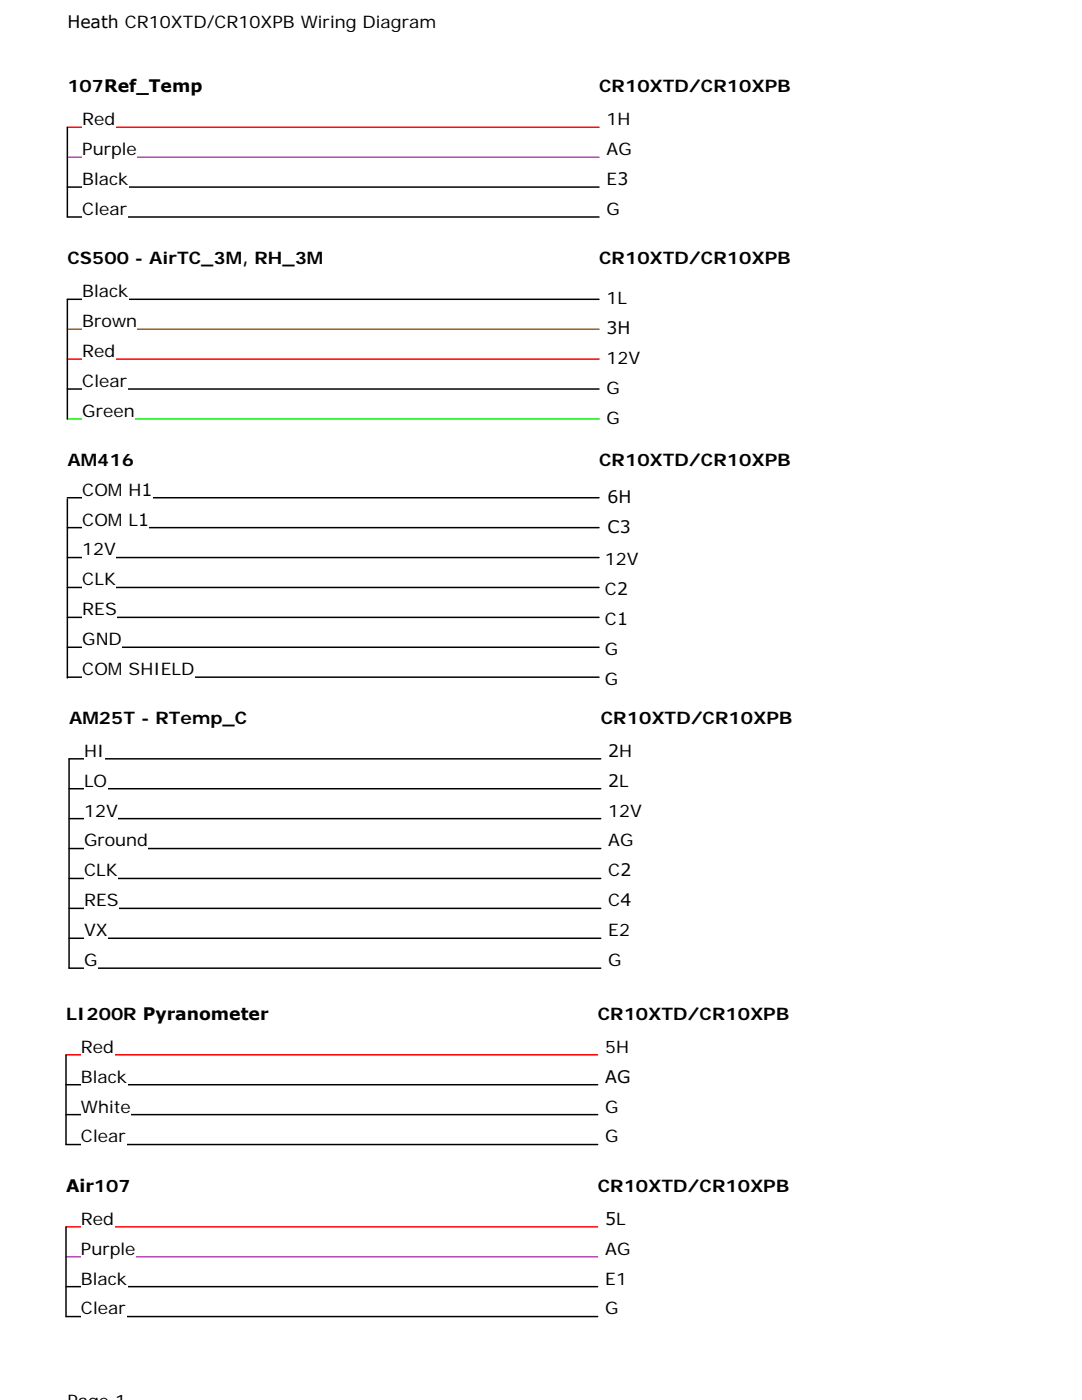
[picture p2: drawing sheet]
<svg xmlns="http://www.w3.org/2000/svg" width="216mm" height="279mm" viewBox="0 0 216 279" stroke-linecap="round" stroke-linejoin="round" font-family="sans-serif">
<defs><g id="words">
<g font-size="3.4">
<text x="13.4" y="5.6">Heath CR10XTD/CR10XPB Wiring Diagram</text>
<text x="13.4" y="18.4">107Ref_Temp</text>
<text x="119.5" y="18.4">CR10XTD/CR10XPB</text>
<text x="16.4" y="25">Red</text>
<text x="121" y="25">1H</text>
<text x="16.4" y="30.9">Purple</text>
<text x="121" y="30.9">AG</text>
<text x="16.4" y="36.9">Black</text>
<text x="121" y="36.9">E3</text>
<text x="16.4" y="42.9">Clear</text>
<text x="121" y="42.9">G</text>
<text x="13.4" y="52.7">CS500 - AirTC_3M, RH_3M</text>
<text x="119.5" y="52.7">CR10XTD/CR10XPB</text>
<text x="16.4" y="59.3">Black</text>
<text x="16.4" y="65.3">Brown</text>
<text x="121" y="60.7">1L</text>
<text x="16.4" y="71.2">Red</text>
<text x="121" y="66.7">3H</text>
<text x="16.4" y="77.2">Clear</text>
<text x="121" y="72.7">12V</text>
<text x="16.4" y="83.2">Green</text>
<text x="121" y="78.6">G</text>
<text x="121" y="84.6">G</text>
<text x="13.4" y="93">AM416</text>
<text x="119.5" y="93">CR10XTD/CR10XPB</text>
<text x="16.4" y="98.9">COM H1</text>
<text x="121.2" y="100.4">6H</text>
<text x="16.4" y="104.9">COM L1</text>
<text x="121.2" y="106.4">C3</text>
<text x="16.4" y="110.8">12V</text>
<text x="120.7" y="112.8">12V</text>
<text x="16.4" y="116.8">CLK</text>
<text x="120.7" y="118.7">C2</text>
<text x="16.4" y="122.8">RES</text>
<text x="120.7" y="124.7">C1</text>
<text x="16.4" y="128.8">GND</text>
<text x="120.7" y="130.7">G</text>
<text x="16.4" y="134.7">COM SHIELD</text>
<text x="120.7" y="136.6">G</text>
<text x="13.8" y="144.5">AM25T - RTemp_C</text>
<text x="119.9" y="144.5">CR10XTD/CR10XPB</text>
<text x="16.8" y="151">HI</text>
<text x="121.4" y="151">2H</text>
<text x="16.8" y="157">LO</text>
<text x="121.4" y="157">2L</text>
<text x="16.8" y="163">12V</text>
<text x="121.4" y="163">12V</text>
<text x="16.8" y="168.9">Ground</text>
<text x="121.4" y="168.9">AG</text>
<text x="16.8" y="174.9">CLK</text>
<text x="121.4" y="174.9">C2</text>
<text x="16.8" y="180.9">RES</text>
<text x="121.4" y="180.9">C4</text>
<text x="16.8" y="186.8">VX</text>
<text x="121.4" y="186.8">E2</text>
<text x="16.8" y="192.8">G</text>
<text x="121.4" y="192.8">G</text>
<text x="13.2" y="203.5">LI200R Pyranometer</text>
<text x="119.3" y="203.5">CR10XTD/CR10XPB</text>
<text x="16.2" y="210.1">Red</text>
<text x="120.8" y="210.1">5H</text>
<text x="16.2" y="216.1">Black</text>
<text x="120.8" y="216.1">AG</text>
<text x="16.2" y="222">White</text>
<text x="16.2" y="228">Clear</text>
<text x="120.8" y="222">G</text>
<text x="120.8" y="228">G</text>
<text x="13.2" y="237.9">Air107</text>
<text x="119.3" y="237.9">CR10XTD/CR10XPB</text>
<text x="16.2" y="244.4">Red</text>
<text x="120.8" y="244.4">5L</text>
<text x="16.2" y="250.4">Purple</text>
<text x="120.8" y="250.4">AG</text>
<text x="16.2" y="256.4">Black</text>
<text x="120.8" y="256.4">E1</text>
<text x="16.2" y="262.3">Clear</text>
<text x="120.8" y="262.3">G</text>
</g>
</g></defs>
<path d="M13.4 25.4h106.1" fill="none" stroke="#f00" stroke-width=".3"/>
<g fill="#fff">
<path d="M16.4 21.5h6.6v4.2h-6.6z"/>
<path d="M121 21.5h4.8v4.2h-4.8z"/>
</g>
<path d="M13.4 31.4h106.1" fill="none" stroke="#b446b4" stroke-width=".3"/>
<g fill="#fff">
<path d="M16.4 27.5h10.9v4.2h-10.9z"/>
<path d="M121 27.5h5v4.2h-5z"/>
</g>
<path d="M13.4 37.3h106.1" fill="none" stroke="#000" stroke-width=".3"/>
<g fill="#fff">
<path d="M16.4 33.4h9.3v4.2h-9.3z"/>
<path d="M121 33.4h4.4v4.2h-4.4z"/>
</g>
<path d="M13.4 43.3h106.1" fill="none" stroke="#000" stroke-width=".3"/>
<g fill="#fff">
<path d="M16.4 39.4h9v4.2h-9z"/>
<path d="M121 39.4h2.7v4.2h-2.7z"/>
</g>
<path d="M13.4 25.4v17.9" fill="none" stroke="#000" stroke-width=".3"/>
<g fill="#fff">
<path d="M13.4 49.3h51.2v4.2h-51.2z"/>
<path d="M119.5 49.3h38.2v4.2h-38.2z"/>
</g>
<path d="M13.4 59.7h106.1" fill="none" stroke="#000" stroke-width=".3"/>
<g fill="#fff">
<path d="M16.4 55.8h9.3v4.2h-9.3z"/>
<path d="M121 55.8h4.2v4.2h-4.2z"/>
</g>
<path d="M13.4 65.7h106.1" fill="none" stroke="#a50" stroke-width=".3"/>
<g fill="#fff">
<path d="M16.4 61.8h11v4.2h-11z"/>
<path d="M121 61.8h4.8v4.2h-4.8z"/>
</g>
<path d="M13.4 71.7h106.1" fill="none" stroke="#f00" stroke-width=".3"/>
<g fill="#fff">
<path d="M16.4 67.8h6.6v4.2h-6.6z"/>
<path d="M121 67.8h6.8v4.2h-6.8z"/>
</g>
<path d="M13.4 77.6h106.1" fill="none" stroke="#000" stroke-width=".3"/>
<g fill="#fff">
<path d="M16.4 73.7h9v4.2h-9z"/>
<path d="M121 73.7h2.7v4.2h-2.7z"/>
</g>
<path d="M13.4 83.6h106.1" fill="none" stroke="#0f0" stroke-width=".3"/>
<g fill="#fff">
<path d="M16.4 79.7h10.5v4.2h-10.5z"/>
<path d="M121 79.7h2.7v4.2h-2.7z"/>
</g>
<path d="M13.4 59.7v23.9" fill="none" stroke="#000" stroke-width=".3"/>
<g fill="#fff">
<path d="M13.4 89.6h20.8v4.2h-20.8z"/>
<path d="M119.5 89.6h38.2v4.2h-38.2z"/>
<path d="M16.4 96.1h14v4.2h-14z"/>
<path d="M121 96.1h4.8v4.2h-4.8z"/>
</g>
<path d="M13.4 99.3h106.1" fill="none" stroke="#000" stroke-width=".3"/>
<g fill="#fff">
<path d="M16.4 95.4h14v4.2h-14z"/>
<path d="M121 95.4h4.8v4.2h-4.8z"/>
</g>
<path d="M13.4 105.3h106.1" fill="none" stroke="#000" stroke-width=".3"/>
<g fill="#fff">
<path d="M16.4 101.4h13.4v4.2h-13.4z"/>
<path d="M121 101.4h4.2v4.2h-4.2z"/>
</g>
<path d="M13.4 111.3h106.1" fill="none" stroke="#000" stroke-width=".3"/>
<g fill="#fff">
<path d="M16.4 107.4h6.8v4.2h-6.8z"/>
<path d="M121 107.4h6.8v4.2h-6.8z"/>
</g>
<path d="M13.4 117.2h106.1" fill="none" stroke="#000" stroke-width=".3"/>
<g fill="#fff">
<path d="M16.4 113.3h6.8v4.2h-6.8z"/>
<path d="M121 113.3h4.6v4.2h-4.6z"/>
</g>
<path d="M13.4 123.2h106.1" fill="none" stroke="#000" stroke-width=".3"/>
<g fill="#fff">
<path d="M16.4 119.3h6.9v4.2h-6.9z"/>
<path d="M121 119.3h4.6v4.2h-4.6z"/>
</g>
<path d="M13.4 129.2h106.1" fill="none" stroke="#000" stroke-width=".3"/>
<g fill="#fff">
<path d="M16.4 125.3h7.9v4.2h-7.9z"/>
<path d="M121 125.3h2.7v4.2h-2.7z"/>
</g>
<path d="M13.4 135.1h106.1" fill="none" stroke="#000" stroke-width=".3"/>
<g fill="#fff">
<path d="M16.4 131.3h22.4v4.1h-22.4z"/>
<path d="M121 131.3h2.7v4.1h-2.7z"/>
</g>
<path d="M13.4 99.6v35.7" fill="none" stroke="#000" stroke-width=".26"/>
<g fill="#fff">
<path d="M13.2 200.1h42.7v4.1h-42.7z"/>
<path d="M119.3 200.1h38.2v4.1h-38.2z"/>
</g>
<path d="M13.2 210.5h106.1" fill="none" stroke="#f00" stroke-width=".3"/>
<g fill="#fff">
<path d="M16.2 206.6h6.6v4.2h-6.6z"/>
<path d="M120.8 206.6h4.7v4.2h-4.7z"/>
</g>
<path d="M13.2 216.5h106.1" fill="none" stroke="#000" stroke-width=".3"/>
<g fill="#fff">
<path d="M16.2 212.6h9.2v4.2h-9.2z"/>
<path d="M120.8 212.6h4.1v4.2h-4.1z"/>
</g>
<path d="M13.2 222.4h106.1" fill="none" stroke="#000" stroke-width=".3"/>
<g fill="#fff">
<path d="M16.2 218.6h9.9v4.1h-9.9z"/>
<path d="M120.8 218.6h2.6v4.1h-2.6z"/>
</g>
<path d="M13.2 228.4h106.1" fill="none" stroke="#000" stroke-width=".3"/>
<g fill="#fff">
<path d="M16.2 224.5h9v4.2h-9z"/>
<path d="M120.8 224.5h2.6v4.2h-2.6z"/>
</g>
<path d="M13.2 210.5v17.9" fill="none" stroke="#000" stroke-width=".3"/>
<g fill="#fff">
<path d="M13.2 234.4h40v4.2h-40z"/>
<path d="M119.3 234.4h38.2v4.2h-38.2z"/>
</g>
<path d="M13.2 244.8h106.1" fill="none" stroke="#f00" stroke-width=".3"/>
<g fill="#fff">
<path d="M16.2 240.9h6.6v4.2h-6.6z"/>
<path d="M120.8 240.9h4.1v4.2h-4.1z"/>
</g>
<path d="M13.2 250.8h106.1" fill="none" stroke="#b446b4" stroke-width=".3"/>
<g fill="#fff">
<path d="M16.2 246.9h10.9v4.2h-10.9z"/>
<path d="M120.8 246.9h5v4.2h-5z"/>
</g>
<path d="M13.2 256.8h106.1" fill="none" stroke="#000" stroke-width=".3"/>
<g fill="#fff">
<path d="M16.2 252.9h9.2v4.2h-9.2z"/>
<path d="M120.8 252.9h4.3v4.2h-4.3z"/>
</g>
<path d="M13.2 262.8h106.1" fill="none" stroke="#000" stroke-width=".3"/>
<g fill="#fff">
<path d="M16.2 258.9h9v4.1h-9z"/>
<path d="M120.8 258.9h2.6v4.1h-2.6z"/>
</g>
<path d="M13.2 244.8v18" fill="none" stroke="#000" stroke-width=".3"/>
<g fill="#fff">
<path d="M13.8 141h35.6v4.2h-35.6z"/>
<path d="M119.9 141h38.2v4.2h-38.2z"/>
</g>
<path d="M13.8 151.4h106.1" fill="none" stroke="#000" stroke-width=".3"/>
<g fill="#fff">
<path d="M16.8 147.5h4v4.2h-4z"/>
<path d="M121.4 147.5h4.8v4.2h-4.8z"/>
</g>
<path d="M13.8 157.4h106.1" fill="none" stroke="#000" stroke-width=".3"/>
<g fill="#fff">
<path d="M16.8 153.5h4.6v4.2h-4.6z"/>
<path d="M121.4 153.5h4.1v4.2h-4.1z"/>
</g>
<path d="M13.8 163.4h106.1" fill="none" stroke="#000" stroke-width=".3"/>
<g fill="#fff">
<path d="M16.8 159.5h6.7v4.2h-6.7z"/>
<path d="M121.4 159.5h6.7v4.2h-6.7z"/>
</g>
<path d="M13.8 169.3h106.1" fill="none" stroke="#000" stroke-width=".3"/>
<g fill="#fff">
<path d="M16.8 165.5h12.7v4.1h-12.7z"/>
<path d="M121.4 165.5h5v4.1h-5z"/>
</g>
<path d="M13.8 175.3h106.1" fill="none" stroke="#000" stroke-width=".3"/>
<g fill="#fff">
<path d="M16.8 171.4h6.7v4.2h-6.7z"/>
<path d="M121.4 171.4h4.6v4.2h-4.6z"/>
</g>
<path d="M13.8 181.3h106.1" fill="none" stroke="#000" stroke-width=".3"/>
<g fill="#fff">
<path d="M16.8 177.4h6.9v4.2h-6.9z"/>
<path d="M121.4 177.4h4.6v4.2h-4.6z"/>
</g>
<path d="M13.8 187.3h106.1" fill="none" stroke="#000" stroke-width=".3"/>
<g fill="#fff">
<path d="M16.8 183.4h4.7v4.1h-4.7z"/>
<path d="M121.4 183.4h4.4v4.1h-4.4z"/>
</g>
<path d="M13.8 193.2h106.1" fill="none" stroke="#000" stroke-width=".3"/>
<g fill="#fff">
<path d="M16.8 189.3h2.6v4.2h-2.6z"/>
<path d="M121.4 189.3h2.6v4.2h-2.6z"/>
</g>
<path d="M13.8 151.4v41.8" fill="none" stroke="#000" stroke-width=".3"/>
<use href="#words"/>
</svg>
